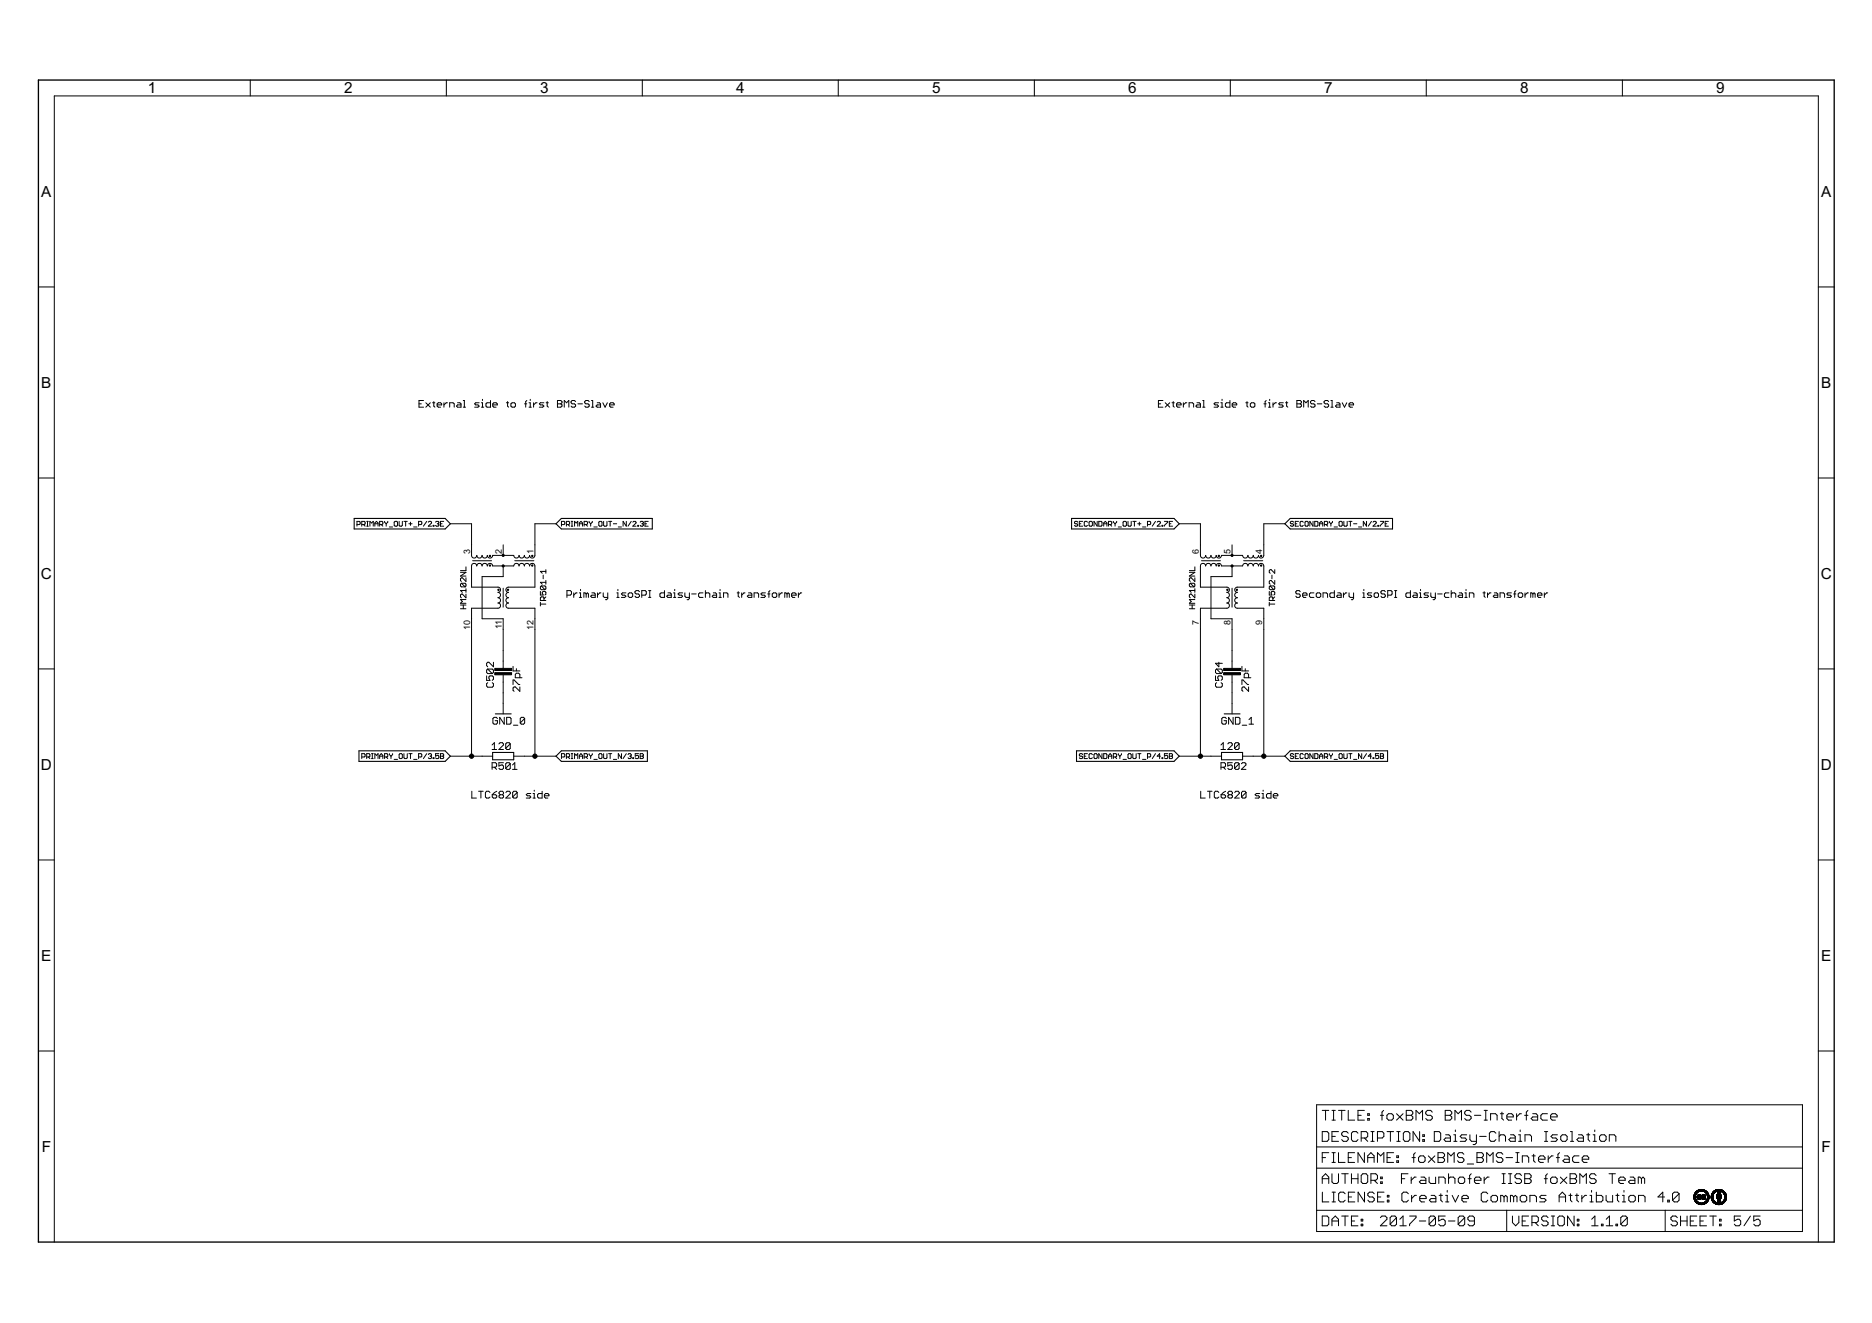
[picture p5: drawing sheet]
<svg xmlns="http://www.w3.org/2000/svg" width="297mm" height="210mm" viewBox="0 0 297 210" stroke-linecap="round" stroke-linejoin="round" font-family="sans-serif">
<defs><g id="words">
<g font-size="2.7">
<text x="23.5" y="14.8">1</text>
<text x="54.6" y="14.8">2</text>
<text x="85.7" y="14.8">3</text>
<text x="116.8" y="14.8">4</text>
<text x="147.9" y="14.8">5</text>
<text x="179" y="14.8">6</text>
<text x="210.1" y="14.8">7</text>
<text x="241.2" y="14.8">8</text>
<text x="272.3" y="14.8">9</text>
<text x="6.5" y="31.2">A</text>
<text x="289" y="31.2">A</text>
<text x="6.5" y="61.5">B</text>
<text x="289" y="61.5">B</text>
<text x="6.5" y="91.8">C</text>
<text x="288.9" y="91.8">C</text>
<text x="6.5" y="122.1">D</text>
<text x="288.9" y="122.1">D</text>
<text x="6.5" y="152.4">E</text>
<text x="289" y="152.4">E</text>
<text x="6.6" y="182.8">F</text>
<text x="289" y="182.8">F</text>
</g>
<g font-size="1.6">
<text x="74.6" y="87.9" transform="rotate(-90 74.6 87.9)">3</text>
<text x="79.6" y="87.9" transform="rotate(-90 79.6 87.9)">2</text>
<text x="84.6" y="87.9" transform="rotate(-90 84.6 87.9)">1</text>
<text x="190.2" y="87.9" transform="rotate(-90 190.2 87.9)">6</text>
<text x="195.3" y="87.9" transform="rotate(-90 195.3 87.9)">5</text>
<text x="200.3" y="87.9" transform="rotate(-90 200.3 87.9)">4</text>
<text x="74.6" y="100" transform="rotate(-90 74.6 100)">10</text>
<text x="79.6" y="99.9" transform="rotate(-90 79.6 99.9)">11</text>
<text x="84.6" y="100" transform="rotate(-90 84.6 100)">12</text>
<text x="190.2" y="99.2" transform="rotate(-90 190.2 99.2)">7</text>
<text x="195.3" y="99.2" transform="rotate(-90 195.3 99.2)">8</text>
<text x="200.3" y="99.2" transform="rotate(-90 200.3 99.2)">9</text>
</g>
</g></defs>
<g fill="none" stroke="#000" stroke-width=".16">
<path d="M39.7 12.7v2.5M70.8 12.7v2.5M101.9 12.7v2.5M133 12.7v2.5M164.1 12.7v2.5M195.2 12.7v2.5M226.3 12.7v2.5M257.4 12.7v2.5M6.1 45.5h2.5M288.5 45.5h2.5M6.1 75.8h2.5M66.5 64.1h.3"/>
<path d="M67.2 63.5h-.7v1.1h.7M67.6 63.9l.7 .7M68.3 63.9l-.7 .7M68.6 63.9h.4M68.8 63.7v.7l.2 .2M69.4 64.2h.7l-.2-.3h-.3l-.2 .2v.3l.2 .2h.3M70.4 63.9v.7M71 63.9h-.2l-.4 .3M71.4 64.6v-.7h.5l.2 .2v.5M72.6 63.9h.4l.2 .2v.5h-.6l-.2-.2 .2-.2h.6M73.5 63.5h.2v1.1M73.5 64.6h.4"/>
<path d="M76 63.9h-.5l-.2 .2 .2 .1h.3l.2 .2-.2 .2h-.5M76.4 64.6h.4M76.4 63.9h.2v.7M76.6 63.4v.1M77.8 63.5v1.1h-.5l-.2-.2v-.3l.2-.2h.5M78.2 64.2h.7v-.1l-.2-.2h-.3l-.2 .2v.3l.2 .2h.3M80.3 63.9h.4M80.5 63.7v.7l.2 .2M81.1 64.1l.2-.2h.3l.2 .2v.3l-.2 .2h-.3l-.2-.2zM83.2 64.1h.4M83.6 63.5l-.2 .2v.9M83.9 64.6h.4"/>
<path d="M83.9 63.9h.2v.7M84.1 63.4v.1M84.7 63.9v.7M85.2 63.9h-.2l-.3 .3M86.3 63.9h-.6l-.1 .2 .1 .1h.4l.2 .2-.2 .2h-.5M86.7 63.9h.3M86.8 63.7v.7l.2 .2M88.5 63.5h.5l.2 .2v.2l-.2 .2 .2 .1v.2l-.2 .2h-.5zM88.5 64.1h.5M89.5 64.6v-1.1l.4 .4 .4-.4v1.1M91.3 63.7l-.2-.2h-.3l-.2 .2v.2l.2 .2h.3l.2 .1v.2l-.2 .2h-.3l-.2-.2M91.7 64.1h.7"/>
<path d="M93.5 63.7l-.2-.2h-.3l-.2 .2v.2l.2 .2h.3l.2 .1v.2l-.2 .2h-.3l-.2-.2M93.9 63.5h.1v1.1M93.9 64.6h.3M94.8 63.9h.3l.2 .2v.5h-.5l-.2-.2 .2-.2h.5M95.7 63.9l.3 .7 .4-.7M96.7 64.2h.8l-.2-.3h-.4l-.2 .2v.3l.2 .2h.4M183.8 64.1h.4M184.5 63.5h-.7v1.1h.7M184.9 63.9l.7 .7M185.6 63.9l-.7 .7M186 63.9h.3M186.2 63.7v.7l.1 .2"/>
<path d="M186.7 64.2h.7l-.2-.3h-.3l-.2 .2v.3l.2 .2h.3M187.8 63.9v.7M188.3 63.9h-.2l-.3 .3M188.7 64.6v-.7h.5l.2 .2v.5M189.9 63.9h.4l.2 .2v.5h-.6l-.1-.2 .1-.2h.6M190.8 63.5h.2v1.1M190.8 64.6h.4M193.4 63.9h-.6l-.2 .2 .2 .1h.4l.2 .2-.2 .2h-.6M193.7 64.6h.4M193.7 63.9h.2v.7M193.9 63.4v.1M195.2 63.5v1.1h-.6l-.2-.2v-.3l.2-.2h.6"/>
<path d="M195.5 64.2h.7l-.1-.3h-.4l-.2 .2v.3l.2 .2h.4M197.7 63.9h.3M197.9 63.7v.7l.1 .2M198.4 64.1l.2-.2h.3l.2 .2v.3l-.2 .2h-.3l-.2-.2zM200.6 64.1h.3M200.9 63.5l-.2 .2v.9M201.3 64.6h.3M201.3 63.9h.2v.7M201.5 63.4v.1M202 63.9v.7M202.5 63.9h-.1l-.4 .3M203.6 63.9h-.5l-.2 .2 .2 .1h.3l.2 .2-.2 .2h-.5"/>
<path d="M204 63.9h.3M204.2 63.7v.7l.1 .2M205.8 63.5h.5l.2 .2v.2l-.2 .2 .2 .1v.2l-.2 .2h-.5zM205.8 64.1h.5M206.9 64.6v-1.1l.3 .4 .4-.4v1.1M208.7 63.7l-.2-.2h-.4l-.2 .2v.2l.2 .2h.4l.2 .1v.2l-.2 .2h-.4l-.2-.2M209 64.1h.7M210.8 63.7l-.1-.2h-.4l-.2 .2v.2l.2 .2h.4l.1 .1v.2l-.1 .2h-.4l-.2-.2M211.2 63.5h.2v1.1M211.2 64.6h.3M212.1 63.9h.3l.2 .2v.5h-.5l-.2-.2 .2-.2h.5M213 63.9l.3 .7 .4-.7"/>
<path d="M214.1 64.2h.7l-.2-.3h-.4l-.1 .2v.3l.1 .2h.4M288.5 75.8h2.5M56.6 83.2h.4l.1-.1v-.3l-.1-.1h-.4v.8M57.4 83.2h.4l.1-.1v-.3l-.1-.1h-.4v.8M57.7 83.2l.2 .3M58.2 82.7h.2M58.2 83.5h.2M58.3 82.7v.8M58.7 83.5v-.8l.2 .3 .3-.3v.8M59.5 83.5v-.5l.2-.3 .3 .3v.5M59.5 83.1h.5M60.2 83.2h.4l.1-.1v-.3l-.1-.1h-.4v.8"/>
<path d="M60.5 83.2l.2 .3M61 82.7l.3 .4M61.3 83.1v.4M61.5 82.7l-.2 .4M61.8 83.6h.5M62.5 82.8l.2-.1h.2l.2 .1v.6l-.2 .1-.4-.1zM63.3 82.7v.7l.2 .1h.2l.1-.1v-.7M64.1 82.7h.5M64.4 82.7v.8M64.9 83.1h.5M65.1 82.8v.6M65.6 83.6h.6"/>
<path d="M66.4 83.2h.4l.1-.1v-.3l-.1-.1h-.4v.8M67.7 82.7l-.5 .8M68 82.8l.1-.1h.2l.2 .1-.5 .7h.5M68.7 83.4h.2v.1h-.2zM69.1 82.8l.1-.1h.3l.1 .1-.1 .3M69.4 83.1h.1M69.5 83.1l.1 .1-.1 .3h-.3l-.1-.1M69.9 83.1h.2M70.4 82.7h-.5v.8h.5M71.5 83.1h3.3v5a.41 .41 0 0 0 .4 .4 .41 .41 0 0 0 .4-.4 .42 .42 0 0 0 .5 .4 .42 .42 0 0 0 .4-.4 .41 .41 0 0 0 .4 .4 .41 .41 0 0 0 .4-.4 .42 .42 0 0 0 .4 .4 .42 .42 0 0 0 .5-.4h3.3a.42 .42 0 0 0 .4 .4 .42 .42 0 0 0 .5-.4 .42 .42 0 0 0 .4 .4 .42 .42 0 0 0 .4-.4 .41 .41 0 0 0 .4 .4 .41 .41 0 0 0 .4-.4 .42 .42 0 0 0 .5 .4 .42 .42 0 0 0 .4-.4v-5h3.3M73.1 96.6h.8M73.1 96h.8"/>
<path d="M73.1 90.8h.8l-.8 .6h.8M73.2 92.5h.6l.1 .2-.1 .4M73.2 92.5l-.1 .2v.3l.1 .1h.6M73.2 92.5l.6 .6M73.5 96v.6M73.9 95.1h-.8l.3 .3-.3 .3h.8M73.9 89.9v.6h-.8M73.9 91.7v.5l-.5-.5-.3 .1v.3l.1 .1M73.9 93.4v.6M73.9 94.3v.5l-.5-.5-.3 .1v.3l.1 .1M73.9 93.7h-.8l.3 .3M75 89h3"/>
<path d="M79.8 86.4v1.7M79.8 89.8v1.7h-3.3v6.7h3.3v7.9M79.8 93.3v3M81.7 89h3M85.7 95.8h.9M85.7 93.8v.6h.5l-.2-.3 .2-.3h.3l.1 .2v.3l-.1 .1M85.7 95.6v.5M85.9 93l-.2 .1v.3l.2 .2h.6M85.9 93h.6l.1 .1v.3l-.1 .2M85.9 93l.6 .6M86.2 91.2v.6M86.3 95.3v-.5l-.1-.1h-.3l-.2 .1v.5h.9"/>
<path d="M86.6 94.7l-.3 .3M86.6 90.4v.6M86.6 92.1v.6M86.6 92.4h-.9l.3 .3M86.6 90.7h-.9l.3 .3M89.1 83.2h.4l.1-.1v-.3l-.1-.1h-.4v.8M89.9 83.2h.4l.1-.1v-.3l-.1-.1h-.4v.8M90 94.4h.5l.2-.2v-.3l-.2-.2h-.5v1.1M90.1 83.2l.3 .3M90.6 82.7h.3M90.6 83.5h.3M90.8 82.7v.8"/>
<path d="M91 94.1v.7M91.2 83.5v-.8l.2 .3 .3-.3v.8M91.6 94.1h-.2l-.4 .3M91.9 83.5v-.5l.3-.3 .2 .3v.5M91.9 83.1h.5M91.9 94.1h.2v.7M91.9 94.8h.4M92.1 93.5v.2M92.7 83.2h.4l.1-.1v-.3l-.1-.1h-.4v.8M93 83.2l.2 .3M93 94.2l-.2-.1h-.2v.7M93 94.2v.6"/>
<path d="M93 94.2l.2-.1 .2 .1v.6M93.5 82.7l.2 .4M93.7 83.1v.4M93.9 94.1h.4l.1 .1v.6h-.5l-.2-.2 .2-.2h.5M94 82.7l-.3 .4M94.2 83.6h.6M94.8 94.1v.7M95 82.8l.1-.1h.3l.1 .1v.6l-.1 .1h-.3l-.1-.1zM95.4 94.1h-.2l-.4 .3M95.7 94.1v.5l.2 .2h.5M95.8 82.7v.7l.1 .1h.3l.1-.1v-.7M96.4 94.1v.9l-.3 .1"/>
<path d="M96.6 82.7h.5M96.8 82.7v.8M97.3 83.1h.6M97.9 94.1h.1v.7M97.9 94.8h.3M98 93.5v.2M98.1 83.6h.5M99.3 94.1h-.5l-.2 .1 .2 .2h.3l.2 .2-.2 .2h-.5M99.4 82.7v.8l-.5-.8v.8M99.7 94.2l.2-.1h.3l.2 .1v.4l-.2 .2h-.3l-.2-.2zM100.2 82.7l-.5 .8M100.4 82.8l.1-.1h.3l.1 .1-.5 .7h.5"/>
<path d="M101.2 83.4h.1v.1h-.1zM101.5 93.9l-.2-.2h-.4l-.1 .2v.2l.1 .1h.4l.2 .2-.2 .4h-.4l-.1-.2M101.6 82.8l.1-.1h.3l.1 .1-.1 .3M101.8 94.4h.6l.2-.2v-.3l-.2-.2h-.6v1.1M101.8 83.1h.2M102 83.1l.1 .1-.1 .3h-.3l-.1-.1M102.3 83.1h.3M102.8 82.7h-.5v.8h.5M102.9 93.7h.4M102.9 94.8h.4M103.1 93.7v1.1M105.4 93.7v1.1h-.5l-.2-.2v-.4l.2-.1h.5"/>
<path d="M106 94.1h.3l.2 .1v.6h-.5l-.2-.2 .2-.2h.5M106.9 94.1h.2v.7M106.9 94.8h.3M107.1 93.5v.2M108.3 94.1h-.5l-.2 .1 .2 .2h.3l.2 .2-.2 .2h-.5M108.7 94.1v.5l.2 .2h.5M109.4 94.1v.9l-.2 .1h-.2M109.7 94.2h.8M111.5 94.1h-.5l-.2 .1v.4l.2 .2h.5M111.9 94.2l.2-.1h.4l.1 .1v.6M111.9 93.7v1.1M113.2 94.1h.3l.2 .1v.6h-.5l-.2-.2 .2-.2h.5"/>
<path d="M114.1 94.1h.2v.7M114.1 94.8h.3M114.3 93.5v.2M114.8 94.8v-.7h.5l.2 .1v.6M117 94.1h.3M117.1 93.9v.7l.2 .2M117.7 94.1v.7M118.2 94.1h-.2l-.3 .3M118.8 94.1h.3l.2 .1v.6h-.5l-.2-.2 .2-.2h.5M119.7 94.8v-.7h.5l.2 .1v.6M121.5 94.1h-.6l-.2 .1 .2 .2h.4l.2 .2-.2 .2h-.6M121.8 94.2h.4"/>
<path d="M122.2 93.7l-.2 .2v.9M122.5 94.2l.2-.1h.4l.2 .1v.4l-.2 .2h-.4l-.2-.2zM123.6 94.1v.7M124.2 94.1h-.2l-.4 .3M124.9 94.2l-.4-.1v.7M124.9 94.2v.6M124.9 94.2l.2-.1 .1 .1v.6M125.6 94.4h.7v-.2l-.2-.1h-.3l-.2 .1v.4l.2 .2h.3M126.7 94.1v.7M127.2 94.1h-.2l-.3 .3M171 82.8l-.1-.1h-.3l-.1 .1 .1 .3h.3l.1 .1-.1 .3h-.3l-.1-.1M171.3 83.1h.2"/>
<path d="M171.8 82.7h-.5v.8h.5M172.6 82.8l-.2-.1h-.2l-.2 .1v.6l.2 .1h.2l.2-.1M172.9 82.7l.4 .1v.6l-.1 .1h-.3l-.1-.1v-.6zM174.1 82.7v.8l-.5-.8v.8M174.3 82.7h.4l.2 .1v.6l-.2 .1h-.4zM175.1 83.5v-.5l.3-.3 .2 .3v.5M175.1 83.1h.5M175.9 83.2h.4l.1-.1v-.3l-.1-.1h-.4v.8M176.1 83.2l.3 .3M176.7 82.7l.2 .4M176.9 83.1v.4M177.2 82.7l-.3 .4"/>
<path d="M177.4 83.6h.5M178.3 82.7h.3l.1 .1v.6l-.1 .1h-.3l-.1-.1v-.6zM179 82.7v.7l.1 .1h.3l.1-.1v-.7M179.7 82.7h.6M180 82.7v.8M180.5 83.1h.5M180.8 82.8v.6M181.3 83.6h.5M182.1 83.2h.4l.1-.1v-.3l-.1-.1h-.4v.8M183.3 82.7l-.5 .8M183.6 82.8l.1-.1h.3l.1 .1-.5 .7h.5M184.4 83.4h.1v.1h-.1z"/>
<path d="M184.8 82.7h.5l-.5 .8M185.5 83.1h.3M186.1 82.7h-.6v.8h.6M187.1 83.1h3.4v5a.41 .41 0 0 0 .4 .4 .41 .41 0 0 0 .4-.4 .42 .42 0 0 0 .4 .4 .42 .42 0 0 0 .5-.4 .41 .41 0 0 0 .4 .4 .41 .41 0 0 0 .4-.4 .42 .42 0 0 0 .4 .4 .42 .42 0 0 0 .4-.4h3.4a.42 .42 0 0 0 .4 .4 .42 .42 0 0 0 .4-.4 .42 .42 0 0 0 .4 .4 .42 .42 0 0 0 .5-.4 .41 .41 0 0 0 .4 .4 .41 .41 0 0 0 .4-.4 .42 .42 0 0 0 .4 .4 .42 .42 0 0 0 .4-.4v-5h3.4M188.7 96.6h.9M188.7 96h.9M188.7 90.8h.9l-.9 .6h.9M188.9 92.5l-.2 .2v.3l.2 .1h.6M188.9 92.5h.6l.1 .2-.1 .4M188.9 92.5l.6 .6M189.2 96v.6M189.6 95.1h-.9l.3 .3-.3 .3h.9"/>
<path d="M189.6 94.3v.5l-.6-.5-.3 .1v.3l.2 .1M189.6 93.7h-.9l.3 .3M189.6 91.7v.5l-.6-.5h-.1l-.2 .1v.3l.2 .1M189.6 89.9v.6h-.9M189.6 93.4v.6M190.6 89h3.1M195.5 86.4v1.7M195.5 89.8v1.7h-3.3v6.7h3.3v7.9M195.5 93.3v3M197.3 89h3.1M201.4 95.8h.9M201.4 93.8v.6h.4l-.1-.4 .1-.2h.3l.2 .2v.3l-.2 .1"/>
<path d="M201.4 95.6v.5M201.5 93l-.1 .1v.3l.1 .2h.6M201.5 93h.6l.2 .1v.3l-.2 .2M201.5 93l.6 .6M201.8 91.2v.6M202 95.3v-.5l-.2-.1h-.3l-.1 .1v.5h.9M202.3 90.4v.6l-.6-.6-.3 .1v.3l.1 .2M202.3 92.1v.6l-.6-.6-.3 .1v.3l.1 .2M202.3 94.7l-.3 .3M205.3 82.8l-.4-.1-.2 .3 .2 .1h.2l.2 .3-.2 .1h-.2l-.2-.1M205.5 83.1h.3M206 82.7h-.5v.8h.5"/>
<path d="M206.3 93.9l-.2-.2h-.3l-.2 .2v.2l.2 .1h.3l.2 .2-.2 .4h-.3l-.2-.2M206.7 94.4h.7v-.2l-.2-.1h-.3l-.2 .1v.4l.2 .2h.3M206.8 82.8l-.1-.1h-.3l-.1 .1v.6l.1 .1h.3l.1-.1M207.2 82.7h.3l.1 .1v.6l-.1 .1h-.3l-.1-.1v-.6zM208.3 82.7v.8l-.5-.8v.8M208.5 94.1h-.6l-.1 .1v.4l.1 .2h.6M208.6 82.7h.4l.1 .1v.6l-.1 .1h-.4zM209 94.1h.4l.2 .1v.4l-.2 .2h-.4l-.1-.2v-.4zM209.4 83.5v-.5l.2-.3 .3 .3v.5M209.4 83.1h.5M209.9 94.8v-.7h.6l.2 .1v.6M210.1 83.2h.4l.2-.1v-.3l-.2-.1h-.4v.8"/>
<path d="M210.4 83.2l.3 .3M210.9 82.7l.3 .4M211.2 83.1v.4M211.4 82.7l-.2 .4M211.7 83.6h.5M211.7 93.7v1.1h-.5l-.2-.2v-.4l.2-.1h.5M212.3 94.1h.3l.2 .1v.6h-.5l-.2-.2 .2-.2h.5M212.6 82.7h.3l.1 .1v.6l-.1 .1h-.3l-.1-.1v-.6zM213.2 94.1v.7M213.2 82.7v.7l.2 .1h.2l.2-.1v-.7M213.7 94.1h-.2l-.3 .3M214 82.7h.5"/>
<path d="M214.1 94.1v.5l.1 .2h.6M214.3 82.7v.8M214.8 94.1v.9l-.2 .1h-.2M214.8 83.1h.5M215.6 83.6h.5M216.2 94.1h.2v.7M216.2 94.8h.4M216.4 93.5v.2M216.8 82.7v.8l-.5-.8v.8M217.6 82.7l-.5 .8M217.7 94.1h-.6l-.1 .1 .1 .2h.4l.2 .2-.2 .2h-.5M217.9 82.8l.1-.1h.2l.2 .1-.5 .7h.5"/>
<path d="M218.2 94.1h.4l.1 .1v.4l-.1 .2h-.4l-.2-.2v-.4zM218.6 83.4h.2v.1h-.2zM219 82.7h.5l-.5 .8M219.8 83.1h.2M219.8 93.9l-.2-.2h-.3l-.2 .2v.2l.2 .1h.3l.2 .2-.2 .4h-.3l-.2-.2M220.2 94.4h.5l.2-.2v-.3l-.2-.2h-.5v1.1M220.3 82.7h-.5v.8h.5M221.3 93.7h.3M221.3 94.8h.3M221.4 93.7v1.1M223.8 93.7v1.1h-.6l-.1-.2v-.4l.1-.1h.6M224.3 94.1h.4l.2 .1v.6h-.6l-.1-.2 .1-.2h.6"/>
<path d="M225.2 94.1h.2v.7M225.2 94.8h.4M225.4 93.5v.2M226.7 94.1h-.6l-.1 .1 .1 .2h.4l.2 .2-.2 .2h-.5M227 94.1v.5l.2 .2h.6M227.8 94.1v.9l-.4 .1M228.1 94.2h.7M229.9 94.1h-.5l-.2 .1v.4l.2 .2h.5M230.3 94.2l.2-.1h.3l.2 .1v.6M230.3 93.7v1.1M231.5 94.1h.4l.2 .1v.6h-.6l-.1-.2 .1-.2h.6M232.4 94.1h.2v.7"/>
<path d="M232.4 94.8h.4M232.6 93.5v.2M233.2 94.8v-.7h.5l.2 .1v.6M235.3 94.1h.4M235.5 93.9v.7l.2 .2M236 94.1v.7M236.6 94.1h-.2l-.4 .3M237.1 94.1h.4l.2 .1v.6h-.6l-.2-.2 .2-.2h.6M238 94.8v-.7h.5l.2 .1v.6M239.8 94.1h-.5l-.2 .1 .2 .2h.3l.2 .2-.2 .2h-.5M240.2 94.2h.3M240.5 93.7l-.2 .2v.9"/>
<path d="M241.1 94.1h.3l.2 .1v.4l-.2 .2h-.3l-.2-.2v-.4zM242 94.1v.7M242.5 94.1h-.2l-.3 .3M243.2 94.2l-.3-.1v.7M243.2 94.2v.6M243.2 94.2l.2-.1 .2 .1v.6M244 94.4h.7v-.2l-.2-.1h-.4l-.1 .1v.4l.1 .2h.4M245 94.1v.7M245.6 94.1h-.2l-.4 .3M6.1 106.1h2.5M58.9 119.6h.3M59.1 119.6v.8"/>
<path d="M60.2 120h.5M61.8 119.6l.2 .4M62 120v.4M62.3 119.6l-.3 .4M63.5 119.6h.2l.1 .1v.5l-.1 .2h-.2l-.2-.2v-.5zM64.1 119.6v.6l.1 .2h.3l.1-.2v-.6M64.9 119.6h.5M65.1 119.6v.8M67.7 119.6l-.5 .8M68 119.7l.1-.1h.2l.2 .1-.2 .3M68.2 120h.1M68.3 120l.2 .1-.2 .3h-.2l-.1-.2"/>
<path d="M69.6 119.6h-.5v.4l.3-.2 .2 .2v.2l-.1 .2h-.3l-.1-.2M69.9 119.6h.4l.1 .1-.1 .3 .1 .2-.1 .2h-.4zM69.9 120h.4M71.5 120h6.7M74.8 120v-23.5h4.2a.41 .41 0 0 0 .4-.4 .41 .41 0 0 0-.4-.4 .42 .42 0 0 0 .4-.5 .42 .42 0 0 0-.4-.4 .42 .42 0 0 0 .4-.4 .42 .42 0 0 0-.4-.4 .41 .41 0 0 0 .4-.4 .41 .41 0 0 0-.4-.4h-4.2v-3.4a.41 .41 0 0 1 .4-.4 .41 .41 0 0 1 .4 .4 .42 .42 0 0 1 .5-.4 .42 .42 0 0 1 .4 .4 .41 .41 0 0 1 .4-.4 .41 .41 0 0 1 .4 .4 .42 .42 0 0 1 .4-.4 .42 .42 0 0 1 .5 .4h3.3a.42 .42 0 0 1 .4-.4 .42 .42 0 0 1 .5 .4 .42 .42 0 0 1 .4-.4 .42 .42 0 0 1 .4 .4 .41 .41 0 0 1 .4-.4 .41 .41 0 0 1 .4 .4 .42 .42 0 0 1 .5-.4 .42 .42 0 0 1 .4 .4v3.4h-4.2a.41 .41 0 0 0-.4 .4 .41 .41 0 0 0 .4 .4 .42 .42 0 0 0-.4 .4 .42 .42 0 0 0 .4 .4 .42 .42 0 0 0-.4 .4 .42 .42 0 0 0 .4 .5 .41 .41 0 0 0-.4 .4 .41 .41 0 0 0 .4 .4h4.2v23.5M77.2 107.2v.7h.5l-.1-.3v-.2l.1-.2h.4l.2 .2v.4l-.2 .1M77.4 108.3l-.2 .2v.3l.2 .2h.7l.2-.2v-.3l-.2-.2M77.4 106.2l-.2 .1v.4l.2 .2h.7M77.4 106.2h.7l.2 .1v.4l-.2 .2M77.4 106.2l.7 .7M78.1 118.2l.3-.4v1.1M78.1 118.9h.7"/>
<path d="M78.3 105.1v.7l-.7-.7h-.2l-.2 .1v.4l.2 .2M78.9 114l-.1-.2h-.4l-.2 .2v.7l.2 .2h.4l.1-.2v-.4h-.3M79.2 118l.2-.2h.3l.2 .2v.2l-.7 .7h.7M79.8 107.1v6.2M80 113.8v1.1l-.7-1.1v1.1M80.4 113.8h.5l.2 .2v.7l-.2 .2h-.5zM81 118v.7l-.2 .2h-.4l-.2-.2M81 118l-.2-.2h-.4l-.2 .2v.7M81 118l-.8 .7M81.4 108.6v-.7h.2l.7 .7h.2M81.4 105.7v.7h1.1M81.5 115.1h.7"/>
<path d="M81.5 120h6.7M81.9 106.1v.3M82.5 109v.7l-.7-.7h-.2l-.2 .2v.3l.2 .2M82.5 107.5v-.5l-.2-.2h-.4l-.1 .2v.5h1M83.2 114l-.1-.2h-.4l-.2 .2v.7M83.2 114v.7l-.1 .2h-.4l-.2-.2M83.2 114l-.7 .7M90.6 119.6h.3M90.8 119.6v.8M91.9 120h.5M93.5 119.6l.2 .4M93.7 120v.4"/>
<path d="M94 119.6l-.3 .4M95.1 119.6h.3l.1 .1v.5l-.1 .2h-.3l-.1-.2v-.5zM95.8 119.6v.6l.1 .2h.3l.1-.2v-.6M96.6 119.6h.5M96.8 119.6v.8M98.6 119.6v.8l-.5-.8v.8M99.4 119.6l-.5 .8M99.7 119.7l.1-.1h.2l.2 .1-.2 .3M99.9 120h.1M100 120l.2 .1-.2 .3h-.2l-.1-.2M101.3 119.6h-.5v.4l.4-.2 .1 .2v.2l-.1 .2h-.3l-.1-.2M101.6 119.6h.4l.1 .1-.1 .3 .1 .2-.1 .2h-.4z"/>
<path d="M101.6 120h.4M171.8 119.7l-.1-.1h-.3l-.1 .2 .1 .2h.3l.1 .2-.1 .2h-.3l-.1-.2M172 120h.3M172.6 119.6h-.6v.8h.6M173.3 119.7l-.1-.1h-.3l-.1 .1v.5l.1 .2 .4-.2M173.7 119.6h.3l.1 .1v.5l-.1 .2h-.3l-.1-.2v-.5zM174.9 119.6v.8l-.6-.8v.8M175.1 119.6h.4l.1 .1v.5l-.1 .2h-.4zM175.9 120h.5M177.4 119.6l.3 .4M177.7 120v.4M177.9 119.6l-.2 .4"/>
<path d="M179.1 119.6h.3l.1 .1v.5l-.1 .2h-.3l-.1-.2v-.5zM179.7 119.6v.6l.2 .2h.2l.2-.2v-.6M180.5 119.6h.5M180.8 119.6v.8M183.3 119.6l-.5 .8M184.1 120h-.5l.4-.4v.8M185.3 119.6h-.5v.4l.4-.2 .1 .2v.2l-.1 .2h-.3l-.1-.2M185.5 119.6h.4l.2 .1-.2 .3 .2 .2-.2 .2h-.4zM185.5 120h.4M187.1 120h6.7M190.5 120v-23.5h4.2a.41 .41 0 0 0 .4-.4 .41 .41 0 0 0-.4-.4 .42 .42 0 0 0 .4-.5 .42 .42 0 0 0-.4-.4 .42 .42 0 0 0 .4-.4 .42 .42 0 0 0-.4-.4 .41 .41 0 0 0 .4-.4 .41 .41 0 0 0-.4-.4h-4.2v-3.4a.41 .41 0 0 1 .4-.4 .41 .41 0 0 1 .4 .4 .42 .42 0 0 1 .4-.4 .42 .42 0 0 1 .5 .4 .41 .41 0 0 1 .4-.4 .41 .41 0 0 1 .4 .4 .42 .42 0 0 1 .4-.4 .42 .42 0 0 1 .4 .4h3.4a.42 .42 0 0 1 .4-.4 .42 .42 0 0 1 .4 .4 .42 .42 0 0 1 .4-.4 .42 .42 0 0 1 .5 .4 .41 .41 0 0 1 .4-.4 .41 .41 0 0 1 .4 .4 .42 .42 0 0 1 .4-.4 .42 .42 0 0 1 .4 .4v3.4h-4.2a.41 .41 0 0 0-.4 .4 .41 .41 0 0 0 .4 .4 .42 .42 0 0 0-.4 .4 .42 .42 0 0 0 .4 .4 .42 .42 0 0 0-.4 .4 .42 .42 0 0 0 .4 .5 .41 .41 0 0 0-.4 .4 .41 .41 0 0 0 .4 .4h4.2v23.5M192.9 107.2v.7h.5l-.2-.3v-.2l.2-.2h.4l.2 .2v.4l-.2 .1"/>
<path d="M193 108.3l-.1 .2v.3l.1 .2h.8l.2-.2v-.3l-.2-.2M193 106.2l-.1 .1v.4l.1 .2h.8M193 106.2h.8l.2 .1v.4l-.2 .2M193 106.2l.8 .7M193.4 105.1v.7l-.5-.6h1.1M193.7 118.9h.8M193.7 118.2l.4-.4v1.1M194.6 114l-.2-.2h-.3l-.2 .2v.7l.2 .2h.3l.2-.2v-.4h-.4M194.8 118l.2-.2h.4l.1 .2v.2l-.7 .7h.7M195.5 107.1v6.2M195.7 113.8v1.1l-.8-1.1v1.1M196 113.8h.6l.1 .2v.7l-.1 .2h-.6z"/>
<path d="M196.6 118v.7l-.2 .2h-.3l-.2-.2M196.6 118l-.2-.2h-.3l-.2 .2v.7M196.6 118l-.7 .7M197.1 105.7v.7h1M197.1 108.6v-.7h.1l.8 .7h.1M197.1 115.1h.7M197.2 120h6.7M197.6 106.1v.3M198.1 107.5v-.5l-.1-.2h-.4l-.2 .2v.5h1.1M198.1 109v.7l-.7-.7h-.2l-.1 .2v.3l.1 .2M198.2 114.9h.7M198.2 114.2l.3-.4v1.1"/>
<path d="M205.3 119.7l-.2-.1h-.2l-.2 .2 .2 .2h.2l.2 .2-.2 .2h-.2l-.2-.2M205.5 120h.3M206 119.6h-.5v.8h.5M206.8 119.7l-.1-.1h-.3l-.1 .1v.5l.1 .2h.3l.1-.2M207.2 119.6h.3l.1 .1v.5l-.1 .2h-.3l-.1-.2v-.5zM208.3 119.6v.8l-.5-.8v.8M208.6 119.6h.4l.1 .1v.5l-.1 .2h-.4zM209.4 120h.5M210.9 119.6l.3 .4M211.2 120v.4M211.4 119.6l-.2 .4M212.6 119.6h.3l.1 .1v.5l-.1 .2h-.3l-.1-.2v-.5z"/>
<path d="M213.2 119.6v.6l.2 .2h.2l.2-.2v-.6M214 119.6h.5M214.3 119.6v.8M216.1 119.6v.8l-.5-.8v.8M216.8 119.6l-.5 .8M217.6 120h-.5l.4-.4v.8M218.8 119.6h-.6v.4l.3-.2 .3 .2v.2l-.2 .2h-.2l-.2-.2M219 119.6h.4l.1 .1-.1 .3 .1 .2-.1 .2h-.4zM219 120h.4M288.5 106.1h2.5M6.1 136.4h2.5M57.4 120.1h.4l.1-.1-.1-.4h-.4v.8"/>
<path d="M58.2 120.1h.4l.1-.1-.1-.4h-.4v.8M58.4 120.1l.3 .3M58.9 120.4h.3M59.5 120.4v-.8l.2 .2 .3-.2v.8M60.2 120.4v-.6l.3-.2 .2 .2v.6M61 120.1h.4l.1-.1-.1-.4h-.4v.8M61.3 120.1l.2 .3M62.5 120.5h.6M65.6 120.5h.6M66.4 120.1h.4l.1-.1-.1-.4h-.4v.8M68.7 120.2h.2v.2h-.2zM74.9 125.5v1.1h.7"/>
<path d="M75.9 125.5h.8M76.3 125.5v1.1M77.7 125.7l-.1-.2h-.4l-.2 .2v.7l.2 .2h.4l.1-.2M78.1 121.7h.5l.2-.2v-.3l-.2-.2h-.5v1.1M78.1 126.1h.6l.1 .2v.1l-.1 .2h-.4l-.2-.2zM78.4 121.7l.4 .4M78.8 125.5l-.7 .6M79.4 126.1l-.2-.2 .2-.4h.3l.2 .2-.2 .4M79.4 126.1l-.2 .2v.1l.2 .2h.3l.2-.2v-.1l-.2-.2M79.4 126.1h.3M79.9 121h-.7v.5l.3-.1h.2l.2 .1v.4l-.2 .2h-.3l-.2-.2M80.3 125.7l.2-.2h.3l.2 .2v.2l-.7 .7h.7"/>
<path d="M81 121.2l-.2-.2h-.4l-.2 .2v.7M81 121.2v.7l-.2 .2h-.4l-.2-.2M81 121.2l-.8 .7M81.3 122.1h.7M81.3 121.4l.4-.4v1.1M82.1 125.7v.7l-.2 .2h-.4l-.2-.2M82.1 125.7l-.2-.2h-.4l-.2 .2v.7M82.1 125.7l-.8 .7M84.2 125.9h-.5l-.2 .2 .2 .2h.4l.1 .1-.1 .2h-.6M84.6 126.6h.3M84.6 125.9h.2v.7M84.8 125.4v.1"/>
<path d="M86 125.5v1.1h-.5l-.2-.2v-.3l.2-.2h.5M86.4 126.3h.7l-.2-.4h-.3l-.2 .2v.3l.2 .2h.3M89.1 120.1h.4l.1-.1-.1-.4h-.4v.8M89.9 120.1h.4l.1-.1-.1-.4h-.4v.8M90.1 120.1l.3 .3M90.6 120.4h.3M91.2 120.4v-.8l.2 .2 .3-.2v.8M91.9 120.4v-.6l.3-.2 .2 .2v.6M92.7 120.1h.4l.1-.1-.1-.4h-.4v.8M93 120.1l.2 .3M94.2 120.5h.6M97.3 120.5h.6"/>
<path d="M100.4 120.2h.1v.2h-.1zM175.9 120.4v-.6l.2-.2 .3 .2v.6M176.7 120.1h.4l.1-.1-.1-.4h-.4v.8M176.9 120.1l.3 .3M178.2 120.5h.5M181.3 120.5h.5M182.1 120.1h.4l.1-.1-.1-.4h-.4v.8M184.4 120.2h.1v.2h-.1zM190.5 125.5v1.1h.7M191.6 125.5h.7M192 125.5v1.1M193.4 125.7l-.2-.2h-.4l-.1 .2v.7l.1 .2h.4l.2-.2"/>
<path d="M193.7 121.7h.6l.2-.2v-.3l-.2-.2h-.6v1.1M193.8 126.1h.5l.2 .2v.1l-.2 .2h-.3l-.2-.2zM194.1 121.7l.4 .4M194.5 125.5l-.7 .6M195 126.1l-.2 .2v.1l.2 .2h.4l.2-.2v-.1l-.2-.2M195 126.1l-.2-.2 .2-.4h.4l.2 .2-.2 .4M195 126.1h.4M195.5 121h-.7v.5l.4-.1h.2l.1 .1v.4l-.1 .2h-.4l-.2-.2M195.9 125.7l.2-.2h.4l.1 .2v.2l-.7 .7h.7M196.6 121.2l-.2-.2h-.3l-.2 .2v.7M196.6 121.2v.7l-.2 .2h-.3l-.2-.2M196.6 121.2l-.7 .7"/>
<path d="M197 121.2l.2-.2h.3l.2 .2v.2l-.7 .7h.7M197.7 125.7v.7l-.2 .2h-.3l-.2-.2M197.7 125.7l-.2-.2h-.3l-.2 .2v.7M197.7 125.7l-.7 .7M199.9 125.9h-.6l-.1 .2 .1 .2h.4l.2 .1-.2 .2h-.5M200.2 126.6h.4M200.2 125.9h.2v.7M200.4 125.4v.1M201.7 125.5v1.1h-.6l-.1-.2v-.3l.1-.2h.6M202 126.3h.8l-.2-.4h-.4l-.2 .2v.3l.2 .2h.4M209.4 120.4v-.6l.2-.2 .3 .2v.6M210.1 120.1h.4l.2-.1-.2-.4h-.4v.8"/>
<path d="M210.4 120.1l.3 .3M211.7 120.5h.5M214.8 120.5h.5M217.9 120.2h.1v.2h-.1zM288.5 136.4h2.5M6.1 166.8h2.5M208.9 175.3h77.1v20.1h-77.1zM209.8 179.5h.8l.2 .3v1l-.2 .3h-.8zM209.8 176.2h1M210.3 176.2v1.5M211.3 176.2h.6M211.3 177.7h.6"/>
<path d="M211.6 176.2v1.5M212.4 179.5h-1.1v1.6h1.1M212.4 176.2h1M212.9 176.2v1.5M213.9 176.2v1.5h1M213.9 179.8l-.2-.3h-.6l-.2 .3v.2l.2 .3h.6l.2 .3v.2l-.2 .3h-.6l-.2-.3M215.5 179.8l-.3-.3h-.5l-.3 .3v1l.3 .3h.5l.3-.3M215.5 177h.5M216.5 176.2h-1v1.5h1M217 176.7h.3v.3h-.3zM217 177.5h.3v.2h-.3zM217.5 179.5h.5"/>
<path d="M217.8 179.5v1.6M219 177h.5M219.5 176.2l-.2 .2v1.3M220.1 177l.2-.3h.5l.3 .3v.5l-.3 .2h-.5l-.2-.2zM220.1 179.5h1M220.6 179.5v1.6M221.6 176.7l1 1M221.6 179.5h.6M221.9 179.5v1.6M222.6 176.7l-1 1M222.7 179.8l.2-.3h.5l.3 .3v1l-.3 .3h-.5l-.2-.3zM223.1 176.2h.8l.3 .2v.3l-.3 .3 .3 .2v.3l-.3 .2h-.8z"/>
<path d="M223.1 177h.8M224.7 177.7v-1.5l.5 .5 .5-.5v1.5M225.3 179.5v1.6l-1.1-1.6v1.6M227.3 176.4l-.3-.2h-.5l-.3 .2v.3l.3 .3h.5l.3 .2v.3l-.3 .2h-.5l-.3-.2M227.6 179.5h.7l.3 .3v1l-.3 .3h-.7zM229.3 176.2h.8l.3 .2v.3l-.3 .3 .3 .2v.3l-.3 .2h-.8zM229.3 177h.8M230.9 177.7v-1.5l.5 .5 .5-.5v1.5M230.9 179.3v.2M233.4 176.4l-.2-.2h-.5l-.3 .2v.3l.3 .3h.5l.2 .2v.3l-.2 .2h-.5l-.3-.2M234 177h1M235.5 176.2h.5"/>
<path d="M235.5 177.7h.5M235.8 176.2v1.5M236.5 177.7v-1h.8l.3 .3v.7M237.4 179.8l-.3-.3h-.5l-.3 .3v1l.3 .3h.5l.3-.3M237.9 179.5v1.6M238.1 176.7h.5M238.3 176.4v1.1l.3 .2M239.1 177.2h1v-.2l-.2-.3h-.5l-.3 .3v.5l.3 .2h.5M240.6 176.7v1M241.2 179.3v.2M241.4 176.7h-.2l-.6 .5M241.9 177h.5"/>
<path d="M242.4 176.2l-.2 .2v1.3M243.2 176.7h.5l.3 .3v.7h-.8l-.2-.2 .2-.3h.8M245.1 179.5h.5M245.3 179.5v1.6M245.5 176.7h-.7l-.3 .3v.5l.3 .2h.7M246 177.2h1.1v-.2l-.3-.3h-.5l-.3 .3v.5l.3 .2h.5M249.2 179.5h.2v1.6M252 179.8v1l.3 .3M253 179.3v.2M288.5 166.8h2.5M8.6 197.1v-181.9h279.9v181.9M208.9 192h77.1"/>
<path d="M208.9 185.3h77.1M208.9 182h77.1M209.8 192.9h.8l.2 .3v1l-.2 .3h-.8zM209.8 187.8v-1l.5-.6 .5 .6v1M209.8 183.7h.5M209.8 187h1M209.8 189.1v1.6h1.1M210.8 182.9h-1v1.5M211.3 193.7h1.1M211.3 182.9h.6M211.3 184.4h.6M211.3 186.2v1.3l.3 .3h.5l.3-.3v-1.3"/>
<path d="M211.3 194.5v-1.1l.6-.5 .5 .5v1.1M211.3 180.3h.6M211.4 190.7h.5M211.4 189.1h.5M211.6 182.9v1.5M211.6 189.1v1.6M212.4 182.9v1.5h1M212.9 192.9h1M212.9 186.2h1M213.4 186.2v1.6M213.4 192.9v1.6M213.4 189.4l-.2-.3h-.5l-.3 .3v1l.3 .3h.5l.2-.3"/>
<path d="M213.9 183.7h.5M214 189.9h.5M214.4 193.7h.5M214.4 186.2v1.6M214.4 187h1.1M214.9 182.9h-1v1.5h1M215 189.1h-1v1.6h1M215.5 192.9h-1.1v1.6h1.1M215.5 186.2v1.6M216 193.4h.2v.3h-.2zM216 194.2h.2v.3h-.2zM216 180.6h.8l.2-.3v-.5l-.2-.3h-.8v1.6"/>
<path d="M216.2 186.2h.6l.2 .3v1l-.2 .3h-.6l-.2-.3v-1zM216.5 182.9v1.5l-1-1.5v1.5M216.5 180.6l.5 .5M216.5 189.1v1.6l-1-1.6v1.6M217 183.7h1M217 184.4v-1l.5-.5 .5 .5v1M217.5 187.3h.8l.3-.3v-.5l-.3-.3h-.8v1.6M217.5 181.1h.5M218 187.3l.6 .5M218.1 189.4l-.3-.3h-.5l-.3 .3v.3l.3 .2h.5l.3 .3v.2l-.3 .3h-.5l-.3-.3M218.6 180.6h.7l.3-.3v-.5l-.3-.3h-.7v1.6M218.6 184.4v-1.5l.5 .5 .5-.5v1.5"/>
<path d="M218.6 189.9h.5M219 193.2l.3-.3h.5l.3 .3v.2l-1.1 1.1h1.1M219.1 186.8h.2v.2h-.2zM219.1 187.5h.2v.3h-.2zM219.6 189.1h-1v1.6h1M220.1 183.7h.5M220.1 190.4h.3v.3h-.3zM220.1 189.7h.3v.2h-.3zM221.1 182.9h-1v1.5h1M221.6 193.2l-.3-.3h-.5l-.2 .3v1M221.6 193.2v1l-.3 .3h-.5l-.2-.3M221.6 193.2l-1 1"/>
<path d="M221.6 183.4h.3v.3h-.3zM221.6 184.2h.3v.2h-.3zM221.6 181.1h.6M222.1 194.5h1M222.1 193.4l.5-.5v1.6M222.4 187h.5M223.4 186.2h-1v1.6M223.5 189.4l-.3-.3h-.5l-.3 .3v1l.3 .3h.5l.3-.3M223.7 192.9h1v.3l-1 1v.3M223.9 186.8v1M224 189.7v1M224 183.7h.6"/>
<path d="M224.6 182.9l-.3 .2v1.3M224.7 186.8h-.2l-.6 .5M224.7 189.7h-.2l-.5 .5M225.2 193.7h1M225.3 190.2h1v-.3l-.3-.2h-.5l-.2 .2v.5l.2 .3h.5M225.3 183.4h.6l.2 .3v.5l-.2 .2h-.6l-.2-.2v-.5zM225.5 186.8h.5l.3 .2v.8h-.8l-.3-.3 .3-.2h.8M225.8 180.8h.2v.3h-.2zM225.8 180h.2v.3h-.2zM226.6 183.4l1.1 1M226.8 186.8v.7l.2 .3h.8v-1M227.1 189.7h.5l.2 .2v.8h-.7l-.3-.3 .3-.2h.7"/>
<path d="M227.7 183.4l-1.1 1M227.8 193.2l-.3-.3h-.5l-.2 .3v1M227.8 193.2v1l-.3 .3h-.5l-.2-.3M227.8 193.2l-1 1M228.2 182.9h.7l.3 .2v.3l-.3 .3 .3 .2v.3l-.3 .2h-.7zM228.2 183.7h.7M228.3 187.8v-1h.8l.2 .2v.8M228.3 189.7h.6M228.6 189.4v1l.3 .3M229.3 192.9h-1v.8l.5-.3h.3l.2 .3v.5l-.2 .3h-.5l-.3-.3M229.4 180h.5l.2 .3v.8h-.7l-.3-.3 .3-.2h.7M229.4 190.7h.5"/>
<path d="M229.4 189.7h.2v1M229.6 188.9v.2M229.7 184.4v-1.5l.5 .5 .5-.5v1.5M229.8 193.7h1.1M229.8 187l.3-.2h.5l.3 .2v.8M229.8 186.2v1.6M230.4 189.7l.5 1 .5-1M230.7 181.1h.5M230.7 180h.2v1.1M231.4 187l.2-.2h.6l.2 .2v.5l-.2 .3h-.6l-.2-.3zM232 190.2h1v-.3l-.3-.2h-.5l-.2 .2v.5l.2 .3h.5M232.3 183.1l-.3-.2h-.5l-.2 .2v.3l.2 .3h.5l.3 .2v.3l-.3 .2h-.5l-.2-.2"/>
<path d="M232.4 193.2l-.2-.3h-.6l-.2 .3v1M232.4 193.2v1l-.2 .3h-.6l-.2-.3M232.4 193.2l-1 1M232.7 180h-.8l-.2 .3 .2 .3h.6l.2 .2-.2 .3h-.8M232.8 184.7h1M232.9 187h.5M233.2 180v.8l.3 .3h.8M233.4 186.2l-.2 .3v1.3M234 193.7h-.8l-.3-.3v-.2l.3-.3h.5l.3 .3v1l-.3 .3h-.5l-.3-.3M234 187.3h1v-.3l-.3-.2h-.5l-.2 .2v.5l.2 .3h.5M234.3 180v1.3l-.3 .3h-.3M234.4 182.9h.7l.3 .2v.3l-.3 .3 .3 .2v.3l-.3 .2h-.7z"/>
<path d="M234.4 183.7h.7M234.8 180.3h1M235.5 186.8v1M235.9 184.4v-1.5l.5 .5 .5-.5v1.5M236.1 189.4l-.3-.3h-.5l-.3 .3v1l.3 .3h.5l.3-.3M236.3 186.8h-.3l-.5 .5M236.6 189.9l.2-.2h.6l.2 .2v.5l-.2 .3h-.6l-.2-.3zM237.9 180.3l.2-.3h.5l.3 .3v.8M238.3 187.8h.5M238.3 186.2h.5M238.5 183.1l-.3-.2h-.5l-.3 .2v.3l.3 .3h.5l.3 .2v.3l-.3 .2h-.5l-.3-.2M238.6 186.2v1.6"/>
<path d="M238.7 189.9l-.3-.2h-.3v1M238.7 189.9v.8M238.7 189.9l.2-.2 .3 .2v.8M239 183.7h1M239.1 192v3.4M239.4 187.8h.5M239.4 186.2h.5M239.6 186.2v1.6M239.7 180h.5l.2 .3v.8h-.7l-.3-.3 .3-.2h.7M240 192.9v1.1l.5 .5 .5-.5v-1.1M240.2 189.9l-.3-.2h-.2v1M240.2 189.9v.8"/>
<path d="M240.2 189.9l.3-.2 .2 .2v.8M240.5 182.9h.5M240.5 184.4h.5M240.8 182.9v1.5M241 181.1h.5M241 180h.2v1.1M241.2 189.9l.3-.2h.5l.3 .2v.5l-.3 .3h-.5l-.3-.3zM241.4 186.5l-.2-.3h-.6l-.2 .3v.3l.2 .2h.6l.2 .3v.2l-.2 .3h-.6l-.2-.3M241.5 193.7h.5M241.6 184.4v-1h.7l.3 .3v.7M241.9 187h.8M241.9 186.2h.8l.3 .3v.3l-.3 .2 .3 .3v.2l-.3 .3h-.8z"/>
<path d="M242 181.1v-1.1h.8l.2 .3v.8M242.5 192.9h-1v1.6h1M242.8 190.7v-1h.7l.3 .2v.8M243.1 194h.7l.3-.3v-.5l-.3-.3h-.7v1.6M243.1 183.4h.5M243.4 183.1v1.1l.2 .2M243.6 194l.5 .5M244.1 183.9h1.1v-.2l-.3-.3h-.5l-.3 .3v.5l.3 .2h.5M245 187h.5M245.1 181.1h.5M245.3 189.7h-.7l-.3 .2 .3 .3h.5l.2 .2-.2 .3h-.8M245.5 186.2l-.2 .3v1.3"/>
<path d="M245.6 193.2l-.2-.3h-.5l-.3 .3v.2l.3 .3h.5l.2 .3v.2l-.2 .3h-.5l-.3-.3M245.7 183.4v1M246.1 192.9h.6M246.1 194.5h.6M246.3 186.8h.5l.3 .2v.5l-.3 .3h-.5l-.3-.3v-.5zM246.4 192.9v1.6M246.4 183.4h-.2l-.5 .5M247 183.7h.5M247.1 180h-.7l-.3 .3 .3 .3h.5l.2 .2-.2 .3h-.8M247.4 189.9h1M247.4 190.7v-1l.5-.6 .5 .6v1M247.4 192.9h.5l.3 .3v1l-.3 .3h-.5l-.2-.3v-1z"/>
<path d="M247.5 182.9l-.3 .2v1.3M247.6 186.8l1 1M247.6 180.3l.3-.3h.5l.3 .3v.5l-.3 .3h-.5l-.3-.3zM248.2 183.4h.6l.2 .3v.7h-.8l-.2-.2 .2-.3h.8M248.6 186.8l-1 1M248.9 189.7h.5M249.1 187h.8M249.1 186.2h.8l.3 .3v.3l-.3 .2 .3 .3v.2l-.3 .3h-.8zM249.2 181.1h.5M249.2 189.4v1l.2 .3M249.8 192.9v1.6l-1.1-1.6v1.6M250 189.7h.5"/>
<path d="M250.2 189.4v1l.3 .3M250.3 193.4h.2v.3h-.2zM250.3 194.2h.2v.3h-.2zM250.5 180h.5l.2 .3v.8h-.7l-.3-.3 .3-.2h.7M250.5 183.4h-.7l-.3 .3v.5l.3 .2h.7M250.7 187.8v-1.6l.5 .6 .5-.6v1.6M251 189.7v1M251.1 183.9h1v-.2l-.3-.3h-.5l-.2 .3v.5l.2 .2h.5M251.8 180h.5M251.8 189.7h-.3l-.5 .5M252.3 190.7h.5M252.3 189.7h.2v1"/>
<path d="M252.5 188.9v.2M252.6 194.5h1M252.6 193.4l.5-.5v1.6M252.8 181.1h.5M252.8 180h.2v1.1M253.3 186.5l-.3-.3h-.5l-.3 .3v.3l.3 .2h.5l.3 .3v.2l-.3 .3h-.5l-.3-.3M253.3 189.1v1.6h.8l.2-.3v-.5l-.2-.2h-.8M253.8 180.3l.3-.3h.5l.2 .3v.5l-.2 .3h-.5l-.3-.3zM254.1 194.2h.3v.3h-.3zM254.8 189.7v.7l.3 .3h.8v-1M254.9 194.5h1M254.9 193.4l.5-.5v1.6"/>
<path d="M255.3 186.2h1M255.4 181.1v-1.1h.7l.3 .3v.8M255.8 186.2v1.6M256.4 189.7h.5M256.4 194.2h.3v.3h-.3zM256.6 189.4v1l.3 .3M256.9 187.3h1v-.3l-.3-.2h-.5l-.2 .2v.5l.2 .3h.5M257.4 190.7h.5M257.4 189.7h.3v1M257.7 188.9v.2M258.2 193.2l-.2-.3h-.5l-.3 .3v1M258.2 193.2v1l-.2 .3h-.5l-.3-.3"/>
<path d="M258.2 193.2l-1 1M258.4 189.9l.3-.2h.5l.3 .2v.5l-.3 .3h-.5l-.3-.3zM258.7 186.8h.5l.2 .2v.8h-.7l-.3-.3 .3-.2h.7M260 190.7v-1h.8l.2 .2v.8M260.5 187l-.3-.2h-.3v1M260.5 187v.8M260.5 187l.2-.2 .3 .2v.8M264.1 189.9h-1l.7-.8v1.6M264.2 192v3.4M264.6 190.4h.3v.3h-.3zM266.1 193.2l-.2-.3h-.5l-.3 .3v.2l.3 .3h.5l.2 .3v.2l-.2 .3h-.5l-.3-.3M266.4 189.4v1l-.2 .3h-.5l-.3-.3"/>
<path d="M266.4 189.4l-.2-.3h-.5l-.3 .3v1M266.4 189.4l-1 1M266.7 193.7h1M266.7 192.9v1.6M267.7 192.9v1.6M268.2 193.7h.5M268.8 189.9v.1M268.8 190h.2M268.8 189.9h.2M268.8 190.2l.1 .3M268.8 189.7v.1M268.8 190v.2"/>
<path d="M268.8 189.8v.1M268.8 190.2h.2M268.8 190.1h.2M268.8 189.8h.2M268.8 189.7h.2M268.8 190.2h.3M268.8 189.6h.2M268.8 189.6v.1M268.8 190.3h.3M268.8 189.5h.3M268.9 190.4h.2M268.9 190.3h.2"/>
<path d="M268.9 189.5h.2M268.9 189.4h.2M268.9 190.4l.3 .1M268.9 190.5l.1 .2M268.9 189.4l-.1 .2M268.9 190.5h.3M268.9 189.4h.3M269 190.6h.3M269 189.7h-.2M269 190.7l.2 .1M269 189.2l-.1 .2M269 189.6v.6"/>
<path d="M269 190.2l.1 .1M269 190.7h.4M269.1 189.5l-.1 .1M269.1 190.3l.1 .2M269.1 189.6h-.3M269.1 190.7h.4M269.1 190.8h.4M269.2 189.4h-.3M269.2 189.1h.3M269.2 190.8h.4M269.2 190.8l.2 .2M269.2 189l-.2 .2"/>
<path d="M269.2 189.3l-.1 .2M269.2 190.5l.6 .4M269.2 190.8l.5 .1M269.2 192.9h-1v1.6h1M269.2 189.3h-.3M269.3 189h1.4M269.3 190.9h1.4M269.3 189.3h-.3M269.3 190h.2M269.3 189.9h.2M269.3 189.8h.2M269.3 190v.1"/>
<path d="M269.3 189.8v.2M269.3 190.9h1.3M269.3 190.1h.3M269.3 189.8h.3M269.3 189.2h-.3M269.3 188.9h1.3M269.3 189.8h.1M269.3 190.1h.7M269.3 189.7h.6M269.3 189.7l.4-.2 .3 .2M269.3 190.1l.1 .1M269.3 189.7v.1"/>
<path d="M269.4 189.2l-.2 .1M269.4 190.2h.5M269.4 189.2h-.4M269.4 191h1.2M269.4 190.2h.1M269.4 191l.5 .1h.4M269.4 188.9l-.2 .1M269.4 189.6h.5M269.4 188.9h1.2M269.4 191h1.1M269.4 189.1h-.3M269.5 190.2h.3"/>
<path d="M269.5 190.2l.1 .1M269.5 189.6h.3M269.5 189.1h-.4M269.5 188.8h1M269.5 188.8l.7-.1 .5 .3M269.5 188.8l-.1 .1M269.5 190h.1M269.5 191h.9M269.5 189.8h-.2M269.5 189.8v.2M269.5 190l.1 .1M269.6 189.8h-.1"/>
<path d="M269.6 189h-.4M269.6 188.8h.8M269.6 189.7v.1M269.7 191.1h.6M269.7 189.7l.1 .1M269.7 189h-.5M269.7 193.7h.6M269.8 190.1h.2M269.8 189.8h.1M269.8 190.1h-.2M269.8 189l-.4 .2M269.8 190.1h.1"/>
<path d="M269.8 190.2l-.2 .1M269.9 190.9h.2M269.9 189.7h-.5M269.9 188.7h.1M270 188.7h.1M270 188.7l-.1 .3M270 189.7h-.7M270 189.7l-.2 .1M270 190.1l-.2 .1M270 190h.2M270 189.9h.2M270 190v.1"/>
<path d="M270 189.8v.2M270 188.9l.1 .1M270 190.1h.3M270 190l.2 .1M270 189.8h.2M270 190.1l.1 .1M270 189.8h.1M270 190.1h.6M270 190.2h.6M270 189.7h.6M270 189.7v.1M270.1 189.7h.5"/>
<path d="M270.1 190.2h.5M270.1 190.2h.1M270.1 189.6h.5M270.1 190.2h.4M270.2 189l.2 .1M270.2 189.6h.3M270.2 189.6h.2M270.2 189.6l-.2 .1M270.2 189.8l-.2 .1M270.2 189h.5M270.2 189.8h.1M270.2 190h.1"/>
<path d="M270.2 189.8v.2M270.2 190l.1 .1M270.3 189.8h-.3M270.3 189.7l-.1 .1M270.3 189h.5M270.4 189.7l.1 .1M270.4 191l-.1 .1M270.4 189.1l.2 .1M270.4 190.1h.3M270.4 189.8h.2M270.4 189.1h.4M270.5 189.1h.3"/>
<path d="M270.5 189.8h.1M270.5 190.1h.1M270.5 189.6h.1M270.5 190.7l-.3 .2M270.5 190l-.2 .1M270.5 190l.2 .1M270.5 189.6l.2 .1-.2 .1M270.5 189.1h.4M270.6 189.2l.1 .1M270.6 189.2h.3M270.6 190.6h.3M270.6 189.7h-.6"/>
<path d="M270.6 189.2h.4M270.6 190.1l-.1 .1M270.7 190.1h-.1M270.7 189.3h.3M270.7 189l.2 .2M270.7 190.8l-.3 .2M270.7 190.5l-.2 .2M270.7 189.3l.1 .1M270.7 190.8l-.5 .1M270.8 189.3l.2 .1M270.8 192.9h-1.1v1.6h1.1M270.8 190.5h-.1"/>
<path d="M270.8 189.4l.1 .1M270.8 190.8h-.5M270.8 189.4h.2M270.8 189.4h.3M270.8 190.8h-.4M270.8 190.4v.1M270.8 190.4h.3M270.8 189.5h.3M270.9 189.5v.1M270.9 190.7h-.4M270.9 190.3h.2M270.9 189.5h.2"/>
<path d="M270.9 190.2h.2M270.9 189.6h.2M270.9 189.2l.1 .1M270.9 190.7l-.2 .1M270.9 189.6v.1M270.9 190.7h-.3M270.9 189.7h.2M270.9 190.1l-.1 .3M270.9 189.7l.1 .1M270.9 190.1h.2M270.9 190.1h.3M270.9 189.8h.3"/>
<path d="M271 190l-.1 .1M271 189.8v.2M271 190.6h-.4M271 190h.2M271 189.9h.2M271 189.8h.2M271 189.3v.1M271 190.6h-.3M271 190.5h-.3M271 189.4l.1 .2M271 190.5l-.1 .2M271 190.5h-.2"/>
<path d="M271.1 190.4l-.3 .1M271.1 190.4h-.3M271.1 189.6v.1M271.1 190.3l-.1 .2M271.1 190.3h-.2M271.1 189.7l.1 .1M271.1 190.2v.1M271.2 189.8v.2M271.2 190l-.1 .2M271.3 192.9h1M271.5 190.1h.3M271.5 190h.3"/>
<path d="M271.5 189.9h.3M271.5 189.8h.3M271.5 189.7h.3M271.5 190l.1 .2M271.5 189.8v.2M271.6 190.2h.2M271.6 189.7h.2M271.6 189.6h.2M271.6 190.2v.1M271.6 189.7l-.1 .1M271.6 190.3h.2M271.6 190.3l.1 .2"/>
<path d="M271.6 189.6v.1M271.6 190.4h.3M271.7 190.4l.2 .1M271.7 190.5v.1M271.7 190.5h.2M271.7 189.4h.2M271.7 189.4l-.1 .2M271.7 190.5h.3M271.7 190.6h.3M271.7 189.3h.3M271.7 190.6l.1 .1M271.7 189.3v.1"/>
<path d="M271.8 190.6h.3M271.8 189.8v.2M271.8 190v.1M271.8 189.7v.1M271.8 190.1l.1 .3M271.8 190.7h.4M271.8 189.7h-.2M271.8 189.2h.3M271.8 190.7l.1 .1M271.8 189.2l-.1 .1M271.8 189.6v.1M271.8 192.9v1.6"/>
<path d="M271.8 189.5h-.2M271.9 189.5h-.3M271.9 190.4v.1M271.9 190.8h.4M271.9 189.4l-.3 .1M271.9 190.8l.2 .1M271.9 189.4h-.2M271.9 189.1h.4M271.9 190.5l.3 .2M271.9 190.8h.5M271.9 189.4l-.1 .2M272 190.8l.5 .1"/>
<path d="M272 189l-.2 .2M272 189.3h-.3M272 189h1.5M272 190.9h1.5M272.1 190.9h1.3M272.1 189.2h-.3M272.1 188.9h1.3M272.1 190.9l.1 .1M272.1 188.9l-.1 .1M272.1 189.2l-.2 .2M272.2 191h1.1M272.2 188.9h1.1"/>
<path d="M272.2 189.1h-.4M272.2 191h.1M272.2 188.9h-.1M272.2 190.7l.3 .2M272.2 189.1h-.3M272.2 188.8h1M272.3 189.1l-.2 .1M272.3 191h.9M272.3 191l.1 .1M272.4 189h-.5M272.4 188.8h.7M272.4 189l-.1 .1"/>
<path d="M272.4 188.8l.6-.1 .3 .2M272.4 188.8l-.2 .1M272.4 191.1h.6M272.4 189.6v.5h.6v-.5M272.4 190.1h.6M272.4 190h.6M272.4 189.9h.6M272.4 189.8h.6M272.4 189.7h.6M272.4 189.6h.6M272.5 189h-.5M272.5 190.1v.6h.4v-.6"/>
<path d="M272.5 190.6h.4M272.5 190.5h.4M272.5 190.4h.4M272.5 190.3h.4M272.5 190.2h.4M272.5 189h-.1M272.6 189.3h.3M272.6 189.3v.1M272.6 189.4h.1M272.6 189.4l.2 .1M272.6 189.4h.3M272.6 189.2h.3"/>
<path d="M272.6 189.2v.1M272.6 190.9h.2M272.6 189.2h.1M272.7 189.2h.1M272.8 188.7h-.2M272.8 193.4h.3v.3h-.3zM272.8 194.2h.3v.3h-.3zM272.9 188.7h-.2v.3h.1M272.9 189.2v.1M272.9 189.4h.1M272.9 189.4l-.1 .1M272.9 189.3v.1"/>
<path d="M272.9 189l.4 .2M273 189h.5M273.1 190.8h.4M273.1 189h.5M273.2 189.1h.4M273.3 190.7h.3M273.3 189.1h.3M273.3 190.7l-.4 .2M273.3 191l-.4 .1h-.5M273.3 188.9h.1M273.3 189.2h.4M273.3 189.2l.2 .1"/>
<path d="M273.4 190.6h.3M273.4 189.2h.3M273.4 188.9l.1 .1M273.4 189.3h.3M273.5 189.3h.3M273.5 190.8l-.5 .1M273.5 189l.2 .2M273.5 190.8l-.2 .2M273.5 190.5l-.2 .2M273.5 189.3l.1 .1M273.5 190.5h.3M273.5 189.4h.3"/>
<path d="M273.6 189.4h.2M273.6 190.5h-.1M273.6 189.4v.1M273.6 190.4h.2M273.6 190.8h-.4M273.6 190.4h.3M273.6 189.5h.3M273.6 190.3h.3M273.6 189.6h.3M273.6 190.3v.2M273.6 189.5l.1 .2M273.7 190.7h-.4"/>
<path d="M273.7 190.2h.2M273.7 189.7h.2M273.7 189.6h.2M273.7 189.2l.1 .2M273.7 190.7l-.2 .1M273.7 190.1h.2M273.7 190.1l-.1 .2M273.7 189.7v.1M273.7 190h.2M273.7 189.9h.2M273.7 189.8h.2M273.7 190v.1"/>
<path d="M273.7 189.8v.2M273.7 190.6h-.3M273.8 190.5h-.3M273.8 189.4l.1 .2M273.8 190.5l-.1 .2M273.8 190.4l-.2 .1M273.9 190.3h-.3M273.9 189.6v.1M273.9 190.3l-.1 .2M273.9 189.7v.1M273.9 190.2v.1M273.9 190.1h-.2"/>
<path d="M273.9 189.8v.2M273.9 190v.2M276.2 192.9h-1v.8l.5-.3h.2l.3 .3v.5l-.3 .3h-.5l-.2-.3M277.7 192.9l-1 1.6M279.3 192.9h-1v.8l.5-.3h.2l.3 .3v.5l-.3 .3h-.5l-.2-.3"/>
</g>
<path d="M56.2 82.3h14.4l.9 .8-.9 .8h-14.4zM88.2 83.1l.9-.8h14.4v1.6h-14.4zM170 82.3h16.3l.8 .8-.8 .8h-16.3zM203.9 83.1l.8-.8h16.3v1.6h-16.3zM57 119.1h13.6l.9 .9-.9 .8h-13.6zM78.2 119.4h3.3v1.1h-3.3zM78.6 113.3h2.5M88.2 120l.9-.9h13.6v1.7h-13.6zM170.8 119.1h15.5l.8 .9-.8 .8h-15.5zM193.8 119.4h3.4v1.1h-3.4zM194.2 113.3h2.6M203.9 120l.8-.9h15.5v1.7h-15.5z" fill="none" stroke="#000" stroke-width=".17"/>
<path d="M78.5 106h2.7v.4h-2.7zM78.5 106.7h2.7v.4h-2.7zM194.2 106h2.6v.4h-2.6zM194.2 106.7h2.6v.4h-2.6z" fill="#000" stroke="#000" stroke-width=".16"/>
<path d="M6.1 12.7h284.9v184.4h-284.9z" fill="none" stroke="#000" stroke-width=".21"/>
<g fill="#000" stroke="#000" stroke-width=".16">
<circle cx="77.7" cy="89.7" r=".11"/>
<circle cx="77.7" cy="88.2" r=".11"/>
<circle cx="79.1" cy="93.6" r=".11"/>
<circle cx="79.8" cy="89.8" r=".17"/>
<circle cx="79.8" cy="88.1" r=".17"/>
<circle cx="80.6" cy="93.6" r=".11"/>
<circle cx="84.5" cy="89.7" r=".11"/>
<circle cx="84.5" cy="88.2" r=".11"/>
<circle cx="193.4" cy="89.7" r=".11"/>
<circle cx="193.4" cy="88.2" r=".11"/>
<circle cx="194.8" cy="93.6" r=".11"/>
<circle cx="195.5" cy="88.1" r=".17"/>
<circle cx="195.5" cy="89.8" r=".17"/>
<circle cx="196.3" cy="93.6" r=".11"/>
<circle cx="200.1" cy="89.7" r=".11"/>
<circle cx="200.1" cy="88.2" r=".11"/>
<circle cx="74.8" cy="120" r=".34"/>
<circle cx="84.9" cy="120" r=".34"/>
<circle cx="190.5" cy="120" r=".34"/>
<circle cx="200.5" cy="120" r=".34"/>
</g>
<use href="#words"/>
</svg>
